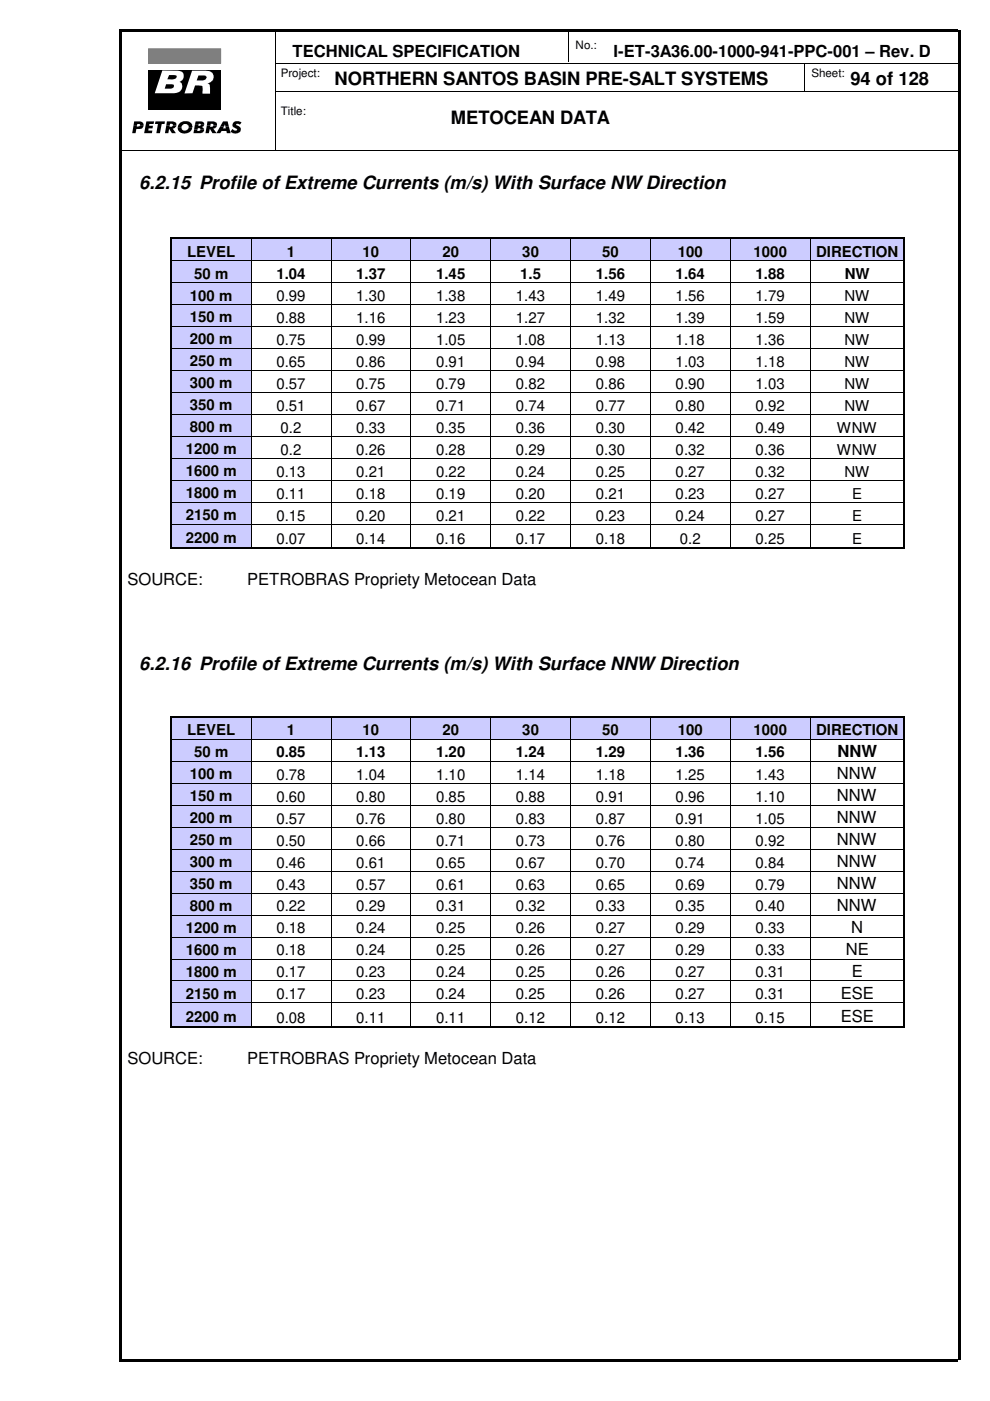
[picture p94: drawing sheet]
<svg xmlns="http://www.w3.org/2000/svg" width="210mm" height="297mm" viewBox="0 0 210 297" stroke-linecap="round" stroke-linejoin="round" font-family="sans-serif">
<defs><g id="words">
<g font-size="3.9">
<text x="71" y="18.1">NORTHERN SANTOS BASIN PRE-SALT SYSTEMS</text>
<text x="180.3" y="18.1">94 of 128</text>
<text x="95.6" y="26.2">METOCEAN DATA</text>
<text x="29.5" y="40.1">6.2.15 Profile of Extreme Currents (m/s) With Surface NW Direction</text>
<text x="29.5" y="142">6.2.16 Profile of Extreme Currents (m/s) With Surface NNW Direction</text>
</g>
<g font-size="3.5">
<text x="62" y="12.1">TECHNICAL SPECIFICATION</text>
<text x="130.1" y="12.1">I-ET-3A36.00-1000-941-PPC-001 – Rev. D</text>
<text x="27" y="124.1">SOURCE:</text>
<text x="52.4" y="124.1">PETROBRAS Propriety Metocean Data</text>
<text x="177.5" y="160.5">NNW</text>
<text x="177.5" y="165.2">NNW</text>
<text x="177.5" y="169.9">NNW</text>
<text x="177.5" y="174.5">NNW</text>
<text x="177.5" y="179.2">NNW</text>
<text x="177.5" y="183.9">NNW</text>
<text x="177.5" y="188.5">NNW</text>
<text x="177.5" y="193.2">NNW</text>
<text x="180.5" y="197.8">N</text>
<text x="179.3" y="202.5">NE</text>
<text x="180.6" y="207.1">E</text>
<text x="178.3" y="211.8">ESE</text>
<text x="178.3" y="216.7">ESE</text>
<text x="27" y="225.6">SOURCE:</text>
<text x="52.4" y="225.6">PETROBRAS Propriety Metocean Data</text>
</g>
<g font-size="3.2">
<text x="39.7" y="54.4">LEVEL</text>
<text x="41.1" y="59.1">50 m</text>
<text x="58.6" y="59.1">1.04</text>
<text x="60.8" y="54.4">1</text>
<text x="75.5" y="59.1">1.37</text>
<text x="76.9" y="54.4">10</text>
<text x="92.5" y="59.1">1.45</text>
<text x="93.8" y="54.4">20</text>
<text x="110.3" y="59.1">1.5</text>
<text x="110.7" y="54.4">30</text>
<text x="126.3" y="59.1">1.56</text>
<text x="127.7" y="54.4">50</text>
<text x="143.3" y="59.1">1.64</text>
<text x="143.7" y="54.4">100</text>
<text x="159.8" y="54.4">1000</text>
<text x="160.2" y="59.1">1.88</text>
<text x="173" y="54.4">DIRECTION</text>
<text x="179.1" y="59.1">NW</text>
<text x="40.3" y="63.7">100 m</text>
<text x="58.6" y="63.8">0.99</text>
<text x="75.5" y="63.8">1.30</text>
<text x="92.5" y="63.8">1.38</text>
<text x="109.4" y="63.8">1.43</text>
<text x="126.3" y="63.8">1.49</text>
<text x="143.3" y="63.8">1.56</text>
<text x="160.2" y="63.8">1.79</text>
<text x="179" y="63.8">NW</text>
<text x="40.3" y="68.4">150 m</text>
<text x="58.6" y="68.5">0.88</text>
<text x="75.5" y="68.5">1.16</text>
<text x="92.5" y="68.5">1.23</text>
<text x="109.4" y="68.5">1.27</text>
<text x="126.3" y="68.5">1.32</text>
<text x="143.3" y="68.5">1.39</text>
<text x="160.2" y="68.5">1.59</text>
<text x="179" y="68.5">NW</text>
<text x="40.3" y="73">200 m</text>
<text x="40.3" y="77.7">250 m</text>
<text x="58.6" y="73.1">0.75</text>
<text x="58.6" y="77.8">0.65</text>
<text x="75.5" y="73.1">0.99</text>
<text x="75.5" y="77.8">0.86</text>
<text x="92.5" y="73.1">1.05</text>
<text x="92.5" y="77.8">0.91</text>
<text x="109.4" y="73.1">1.08</text>
<text x="109.4" y="77.8">0.94</text>
<text x="126.3" y="73.1">1.13</text>
<text x="126.3" y="77.8">0.98</text>
<text x="143.3" y="73.1">1.18</text>
<text x="143.3" y="77.8">1.03</text>
<text x="160.2" y="73.1">1.36</text>
<text x="160.2" y="77.8">1.18</text>
<text x="179" y="73.1">NW</text>
<text x="179" y="77.8">NW</text>
<text x="40.3" y="82.3">300 m</text>
<text x="58.6" y="82.4">0.57</text>
<text x="75.5" y="82.4">0.75</text>
<text x="92.5" y="82.4">0.79</text>
<text x="109.4" y="82.4">0.82</text>
<text x="126.3" y="82.4">0.86</text>
<text x="143.3" y="82.4">0.90</text>
<text x="160.2" y="82.4">1.03</text>
<text x="179" y="82.4">NW</text>
<text x="40.3" y="87">350 m</text>
<text x="58.6" y="87.1">0.51</text>
<text x="75.5" y="87.1">0.67</text>
<text x="92.5" y="87.1">0.71</text>
<text x="109.4" y="87.1">0.74</text>
<text x="126.3" y="87.1">0.77</text>
<text x="143.3" y="87.1">0.80</text>
<text x="160.2" y="87.1">0.92</text>
<text x="179" y="87.1">NW</text>
<text x="40.3" y="91.7">800 m</text>
<text x="59.5" y="91.7">0.2</text>
<text x="75.5" y="91.7">0.33</text>
<text x="92.5" y="91.7">0.35</text>
<text x="109.4" y="91.7">0.36</text>
<text x="126.3" y="91.7">0.30</text>
<text x="143.3" y="91.7">0.42</text>
<text x="160.2" y="91.7">0.49</text>
<text x="177.4" y="91.7">WNW</text>
<text x="39.4" y="96.3">1200 m</text>
<text x="39.4" y="101">1600 m</text>
<text x="58.6" y="101">0.13</text>
<text x="59.5" y="96.4">0.2</text>
<text x="75.5" y="96.4">0.26</text>
<text x="75.5" y="101">0.21</text>
<text x="92.5" y="101">0.22</text>
<text x="92.5" y="96.4">0.28</text>
<text x="109.4" y="101">0.24</text>
<text x="109.4" y="96.4">0.29</text>
<text x="126.3" y="96.4">0.30</text>
<text x="126.3" y="101">0.25</text>
<text x="143.3" y="101">0.27</text>
<text x="143.3" y="96.4">0.32</text>
<text x="160.2" y="101">0.32</text>
<text x="160.2" y="96.4">0.36</text>
<text x="177.4" y="96.4">WNW</text>
<text x="179" y="101">NW</text>
<text x="39.4" y="105.6">1800 m</text>
<text x="58.6" y="105.7">0.11</text>
<text x="75.5" y="105.7">0.18</text>
<text x="92.5" y="105.7">0.19</text>
<text x="109.4" y="105.7">0.20</text>
<text x="126.3" y="105.7">0.21</text>
<text x="143.3" y="105.7">0.23</text>
<text x="160.2" y="105.7">0.27</text>
<text x="180.7" y="105.7">E</text>
<text x="39.4" y="110.3">2150 m</text>
<text x="58.6" y="110.4">0.15</text>
<text x="75.5" y="110.4">0.20</text>
<text x="92.5" y="110.4">0.21</text>
<text x="109.4" y="110.4">0.22</text>
<text x="126.3" y="110.4">0.23</text>
<text x="143.3" y="110.4">0.24</text>
<text x="160.2" y="110.4">0.27</text>
<text x="180.7" y="110.4">E</text>
<text x="39.4" y="115.2">2200 m</text>
<text x="58.6" y="115.3">0.07</text>
<text x="75.5" y="115.3">0.14</text>
<text x="92.5" y="115.3">0.16</text>
<text x="109.4" y="115.3">0.17</text>
<text x="126.3" y="115.3">0.18</text>
<text x="144.1" y="115.3">0.2</text>
<text x="160.2" y="115.3">0.25</text>
<text x="180.7" y="115.3">E</text>
<text x="39.7" y="155.9">LEVEL</text>
<text x="60.8" y="155.9">1</text>
<text x="76.9" y="155.9">10</text>
<text x="93.8" y="155.9">20</text>
<text x="110.7" y="155.9">30</text>
<text x="127.7" y="155.9">50</text>
<text x="143.7" y="155.9">100</text>
<text x="159.8" y="155.9">1000</text>
<text x="173" y="155.9">DIRECTION</text>
<text x="41.1" y="160.6">50 m</text>
<text x="58.6" y="160.6">0.85</text>
<text x="75.5" y="160.6">1.13</text>
<text x="92.5" y="160.6">1.20</text>
<text x="109.4" y="160.6">1.24</text>
<text x="126.3" y="160.6">1.29</text>
<text x="143.3" y="160.6">1.36</text>
<text x="160.2" y="160.6">1.56</text>
<text x="40.3" y="165.2">100 m</text>
<text x="58.6" y="165.3">0.78</text>
<text x="75.5" y="165.3">1.04</text>
<text x="92.5" y="165.3">1.10</text>
<text x="109.4" y="165.3">1.14</text>
<text x="126.3" y="165.3">1.18</text>
<text x="143.3" y="165.3">1.25</text>
<text x="160.2" y="165.3">1.43</text>
<text x="40.3" y="169.9">150 m</text>
<text x="58.6" y="170">0.60</text>
<text x="75.5" y="170">0.80</text>
<text x="92.5" y="170">0.85</text>
<text x="109.4" y="170">0.88</text>
<text x="126.3" y="170">0.91</text>
<text x="143.3" y="170">0.96</text>
<text x="160.2" y="170">1.10</text>
<text x="40.3" y="174.5">200 m</text>
<text x="40.3" y="179.2">250 m</text>
<text x="58.6" y="174.6">0.57</text>
<text x="58.6" y="179.3">0.50</text>
<text x="75.5" y="174.6">0.76</text>
<text x="75.5" y="179.3">0.66</text>
<text x="92.5" y="174.6">0.80</text>
<text x="92.5" y="179.3">0.71</text>
<text x="109.4" y="174.6">0.83</text>
<text x="109.4" y="179.3">0.73</text>
<text x="126.3" y="174.6">0.87</text>
<text x="126.3" y="179.3">0.76</text>
<text x="143.3" y="174.6">0.91</text>
<text x="143.3" y="179.3">0.80</text>
<text x="160.2" y="174.6">1.05</text>
<text x="160.2" y="179.3">0.92</text>
<text x="40.3" y="183.9">300 m</text>
<text x="58.6" y="183.9">0.46</text>
<text x="75.5" y="183.9">0.61</text>
<text x="92.5" y="183.9">0.65</text>
<text x="109.4" y="183.9">0.67</text>
<text x="126.3" y="183.9">0.70</text>
<text x="143.3" y="183.9">0.74</text>
<text x="160.2" y="183.9">0.84</text>
<text x="40.3" y="188.5">350 m</text>
<text x="58.6" y="188.6">0.43</text>
<text x="75.5" y="188.6">0.57</text>
<text x="92.5" y="188.6">0.61</text>
<text x="109.4" y="188.6">0.63</text>
<text x="126.3" y="188.6">0.65</text>
<text x="143.3" y="188.6">0.69</text>
<text x="160.2" y="188.6">0.79</text>
<text x="39.4" y="197.8">1200 m</text>
<text x="40.3" y="193.2">800 m</text>
<text x="58.6" y="193.3">0.22</text>
<text x="58.6" y="197.9">0.18</text>
<text x="75.5" y="193.3">0.29</text>
<text x="75.5" y="197.9">0.24</text>
<text x="92.5" y="193.3">0.31</text>
<text x="92.5" y="197.9">0.25</text>
<text x="109.4" y="193.3">0.32</text>
<text x="109.4" y="197.9">0.26</text>
<text x="126.3" y="193.3">0.33</text>
<text x="126.3" y="197.9">0.27</text>
<text x="143.3" y="193.3">0.35</text>
<text x="143.3" y="197.9">0.29</text>
<text x="160.2" y="193.3">0.40</text>
<text x="160.2" y="197.9">0.33</text>
<text x="39.4" y="202.5">1600 m</text>
<text x="58.6" y="202.6">0.18</text>
<text x="75.5" y="202.6">0.24</text>
<text x="92.5" y="202.6">0.25</text>
<text x="109.4" y="202.6">0.26</text>
<text x="126.3" y="202.6">0.27</text>
<text x="143.3" y="202.6">0.29</text>
<text x="160.2" y="202.6">0.33</text>
<text x="39.4" y="207.1">1800 m</text>
<text x="58.6" y="207.2">0.17</text>
<text x="75.5" y="207.2">0.23</text>
<text x="92.5" y="207.2">0.24</text>
<text x="109.4" y="207.2">0.25</text>
<text x="126.3" y="207.2">0.26</text>
<text x="143.3" y="207.2">0.27</text>
<text x="160.2" y="207.2">0.31</text>
<text x="39.4" y="211.8">2150 m</text>
<text x="58.6" y="211.9">0.17</text>
<text x="75.5" y="211.9">0.23</text>
<text x="92.5" y="211.9">0.24</text>
<text x="109.4" y="211.9">0.25</text>
<text x="126.3" y="211.9">0.26</text>
<text x="143.3" y="211.9">0.27</text>
<text x="160.2" y="211.9">0.31</text>
<text x="39.4" y="216.7">2200 m</text>
<text x="58.6" y="216.8">0.08</text>
<text x="75.5" y="216.8">0.11</text>
<text x="92.5" y="216.8">0.11</text>
<text x="109.4" y="216.8">0.12</text>
<text x="126.3" y="216.8">0.12</text>
<text x="143.3" y="216.8">0.13</text>
<text x="160.2" y="216.8">0.15</text>
</g>
<g font-size="2.5">
<text x="122" y="10.3">No.:</text>
<text x="59.5" y="16.3">Project:</text>
<text x="172" y="16.3">Sheet:</text>
<text x="59.5" y="24.5">Title:</text>
</g>
</g></defs>
<path d="M25.4 6.3h177.8v.5h-177.8zM25.4 288.2h177.8v.6h-177.8zM25.4 6.3h.5v281.9h-.5zM203.1 6.3h.5v281.9h-.5z" fill="#000"/>
<path d="M58.4 13.4h144.8M58.4 19.4h144.8M58.5 6.3v25.4M120.5 6.3v6.9M170.5 13.3v6.1M25.4 31.8h177.8" fill="none" stroke="#000" stroke-width=".21"/>
<path d="M31.5 15h15.3v8.4h-15.3z" fill-rule="evenodd" fill="#000"/>
<path d="M40.7 15h2.9a1.36 1.36 0 0 1 1.7 1.1 1.36 1.36 0 0 1-1.2 1.6h-.1l.4 .2 .1 .3v1.7h-1.6v-1.6l-.7-.2h-.8l-.6 1.7h-1.7z" fill-rule="evenodd" fill="#fff"/>
<path d="M31.5 10.3h15.3v3.2h-15.3z" fill-rule="evenodd" fill="#7f7f7f"/>
<path d="M31.5 10.3h15.3v3.2h-15.3z" fill="none" stroke="#7f7f7f" stroke-width=".21"/>
<path d="M42.1 16h1a.5 .5 0 0 1 .7 .4 .5 .5 0 0 1-.5 .6l-1.6 .1z" fill-rule="evenodd" fill="#000"/>
<path d="M34.4 14.9l3.2 .1a1.23 1.23 0 0 1 1.3 1 1.23 1.23 0 0 1-.8 1.4 1.17 1.17 0 0 1 .6 1.1 1.17 1.17 0 0 1-.8 1l-.9 .3h-4.2z" fill-rule="evenodd" fill="#fff"/>
<g fill="#000">
<path d="M35.2 17.9h.8a.52 .52 0 0 1 .6 0 .52 .52 0 0 1 .1 .6l-.5 .3h-1.3z" fill-rule="evenodd"/>
<path d="M35.9 15.9h1a.45 .45 0 0 1 .6 .4 .45 .45 0 0 1-.6 .5h-1.4z" fill-rule="evenodd"/>
<path d="M28.4 25.7l1.6 .1 .4 .4v.3h-.7l-.2-.2h-.4l-.1 .2h-.7z" fill-rule="evenodd"/>
<path d="M28.3 26.5h.7v.3h.5l.2-.3h.7a.99 .99 0 0 1-1.3 .8h-.2l-.2 .9h-.7z" fill-rule="evenodd"/>
<path d="M31 25.7h1.7l-.1 .6h-.9l-.1 .4h.8l-.1 .5h-.8v.5h.8l-.1 .5h-1.6z" fill-rule="evenodd"/>
<path d="M33 25.7h2l-.1 .6h-.6l-.4 1.9h-.8l.4-1.9h-.6z" fill-rule="evenodd"/>
<path d="M35.4 25.7l1.6 .1 .3 .2 .1 .6h-.7v-.2l-.3-.2h-.3l-.1 .4h-.7z" fill-rule="evenodd"/>
<path d="M35.3 26.6h.7l-.1 .3h.5l.3-.3h.7l-.3 .5-.5 .2 .7 .9h-.9l-.5-.9-.2 .9h-.7z" fill-rule="evenodd"/>
<path d="M38.1 26.2l.2-.2a1.61 1.61 0 0 1 2.5 .8v.2h-.8a.77 .77 0 0 0-.8-.7 .77 .77 0 0 0-.7 .7h-.8z" fill-rule="evenodd"/>
<path d="M37.7 27h.8a.76 .76 0 0 0 .7 .7 .76 .76 0 0 0 .8-.7h.8a1.6 1.6 0 0 1-1.5 1.3 1.6 1.6 0 0 1-1.6-1z" fill-rule="evenodd"/>
<path d="M41.3 26.5h.8l-.1 .2h.4l.2-.2h.7l-.3 .3-.3 .1 .4 .2 .2 .4h-.8l-.1-.3h-.4l-.1 .3h-.8z" fill-rule="evenodd"/>
<path d="M41.1 27.5h.8l-.1 .3 .5-.1 .2-.2h.8v.2l-.4 .4-.3 .1h-1.6z" fill-rule="evenodd"/>
<path d="M41.5 25.7l1.5 .1 .3 .3v.3l-.7 .1-.1-.3h-.4v.3h-.8z" fill-rule="evenodd"/>
<path d="M44 25.7l1.6 .1 .3 .3 .1 .5h-.7l-.3-.4h-.3l-.1 .4h-.7z" fill-rule="evenodd"/>
<path d="M43.9 26.6h.7l-.1 .3a.52 .52 0 0 0 .8-.3h.7l-.4 .5-.4 .2 .7 .9h-.9l-.5-.9-.2 .9h-.7z" fill-rule="evenodd"/>
<path d="M47.3 25.7h1l.2 1.1h-.7l-.1-.5-.2 .5h-.8z" fill-rule="evenodd"/>
<path d="M46.7 26.8h.8l-.2 .4h.6l-.1-.4h.7l.4 1.4h-.8l-.1-.4h-1l-.3 .4h-.8z" fill-rule="evenodd"/>
<path d="M49.6 25.9l.4-.2 .9 .1 .3 .2-.4 .5a.37 .37 0 0 0-.4-.3 .37 .37 0 0 0-.3 .3l.1 .1a.85 .85 0 0 1 .9 .9 .85 .85 0 0 1-1 .8l-.7-.1-.5-.3 .4-.6a.57 .57 0 0 0 .5 .4 .57 .57 0 0 0 .5-.3l-.4-.2a.74 .74 0 0 1-.3-1.3z" fill-rule="evenodd"/>
</g>
<g fill="#fff">
<path d="M26.8 9.6h.3v.3h-.3z"/>
<path d="M27.1 9.6h28.1v.3h-28.1z"/>
<path d="M55.2 9.6h.3v.3h-.3z"/>
<path d="M26.8 28.7h.3v.2h-.3z"/>
<path d="M27.1 28.7h28.1v.2h-28.1z"/>
<path d="M55.2 28.7h.3v.2h-.3z"/>
<path d="M26.8 9.9h.3v18.8h-.3z"/>
<path d="M55.2 9.9h.3v18.8h-.3z"/>
</g>
<g fill="#ccf">
<path d="M36.5 50.7h16.7v4.5h-16.7z"/>
<path d="M37.5 51.4h14.5v3.8h-14.5z"/>
<path d="M53.3 50.7h16.8v4.5h-16.8z"/>
<path d="M54.5 51.4h14.5v3.8h-14.5z"/>
<path d="M70.2 50.7h16.8v4.5h-16.8z"/>
<path d="M71.4 51.4h14.5v3.8h-14.5z"/>
<path d="M87.1 50.7h16.9v4.5h-16.9z"/>
<path d="M88.3 51.4h14.5v3.8h-14.5z"/>
<path d="M104.1 50.7h16.8v4.5h-16.8z"/>
<path d="M105.3 51.4h14.5v3.8h-14.5z"/>
<path d="M121 50.7h16.8v4.5h-16.8z"/>
<path d="M122.2 51.4h14.5v3.8h-14.5z"/>
<path d="M137.9 50.7h16.9v4.5h-16.9z"/>
<path d="M139.1 51.4h14.5v3.8h-14.5z"/>
<path d="M154.9 50.7h16.8v4.5h-16.8z"/>
<path d="M156.1 51.4h14.5v3.8h-14.5z"/>
<path d="M171.8 50.7h19.8v4.5h-19.8z"/>
<path d="M173 51.4h17.5v3.8h-17.5z"/>
</g>
<path d="M36.2 50.3h.3v.4h-.3zM53.2 50.3h.3v.4h-.3zM70.1 50.3h.3v.4h-.3zM87 50.3h.4v.4h-.4zM104 50.3h.3v.4h-.3zM120.9 50.3h.3v.4h-.3zM137.8 50.3h.4v.4h-.4zM154.8 50.3h.3v.4h-.3zM171.7 50.3h.3v.4h-.3zM191.6 50.3h.3v.4h-.3z" fill="#000"/>
<path d="M36.3 50.7v4.5M36.5 50.5h16.7M53.5 50.5h16.6M70.4 50.5h16.6M87.4 50.5h16.6M104.3 50.5h16.6M121.2 50.5h16.6M138.2 50.5h16.6M155.1 50.5h16.6M172 50.5h19.6M191.7 50.7v4.5" fill="none" stroke="#000" stroke-width=".34"/>
<path d="M53.3 50.7v4.5M70.2 50.7v4.5M87.1 50.7v4.5M104.1 50.7v4.5M121 50.7v4.5M137.9 50.7v4.5M154.9 50.7v4.5M171.8 50.7v4.5" fill="none" stroke="#000" stroke-width=".21"/>
<g fill="#ccf">
<path d="M36.5 55.3h16.7v4.5h-16.7z"/>
<path d="M37.5 56h14.5v3.8h-14.5z"/>
</g>
<path d="M36.2 55.2h.3v.1h-.3zM53.2 55.2h.1v.1h-.1zM70.1 55.2h.2v.1h-.2zM87 55.2h.2v.1h-.2zM104 55.2h.1v.1h-.1zM120.9 55.2h.2v.1h-.2zM137.8 55.2h.2v.1h-.2zM154.8 55.2h.1v.1h-.1zM171.7 55.2h.2v.1h-.2zM191.6 55.2h.3v.1h-.3z" fill="#000"/>
<g fill="none" stroke="#000" stroke-width=".21">
<path d="M36.5 55.2h16.7M53.3 55.3v4.5M53.3 55.2h16.8M70.2 55.3v4.5M70.3 55.2h16.7M87.1 55.3v4.5M87.2 55.2h16.8M104.1 55.3v4.5M104.1 55.2h16.8M121 55.3v4.5M121.1 55.2h16.7M137.9 55.3v4.5"/>
<path d="M138 55.2h16.8M154.9 55.3v4.5M154.9 55.2h16.8M171.8 55.3v4.5M171.9 55.2h19.7"/>
</g>
<path d="M36.3 55.3v4.5M191.7 55.3v4.5" fill="none" stroke="#000" stroke-width=".34"/>
<g fill="#ccf">
<path d="M36.5 60h16.7v4.5h-16.7z"/>
<path d="M37.5 60.7h14.5v3.8h-14.5z"/>
</g>
<path d="M36.2 59.8h.3v.2h-.3zM53.2 59.8h.1v.2h-.1zM70.1 59.8h.2v.2h-.2zM87 59.8h.2v.2h-.2zM104 59.8h.1v.2h-.1zM120.9 59.8h.2v.2h-.2zM137.8 59.8h.2v.2h-.2zM154.8 59.8h.1v.2h-.1zM171.7 59.8h.2v.2h-.2zM191.6 59.8h.3v.2h-.3z" fill="#000"/>
<g fill="none" stroke="#000" stroke-width=".21">
<path d="M36.5 59.9h16.7M53.3 60v4.5M53.3 59.9h16.8M70.2 60v4.5M70.3 59.9h16.7M87.1 60v4.5M87.2 59.9h16.8M104.1 60v4.5M104.1 59.9h16.8M121 60v4.5M121.1 59.9h16.7M137.9 60v4.5"/>
<path d="M138 59.9h16.8M154.9 60v4.5M154.9 59.9h16.8M171.8 60v4.5M171.9 59.9h19.7"/>
</g>
<path d="M36.3 60v4.5M191.7 60v4.5" fill="none" stroke="#000" stroke-width=".34"/>
<g fill="#ccf">
<path d="M36.5 64.6h16.7v4.5h-16.7z"/>
<path d="M37.5 65.3h14.5v3.8h-14.5z"/>
</g>
<path d="M36.2 64.5h.3v.1h-.3zM53.2 64.5h.1v.1h-.1zM70.1 64.5h.2v.1h-.2zM87 64.5h.2v.1h-.2zM104 64.5h.1v.1h-.1zM120.9 64.5h.2v.1h-.2zM137.8 64.5h.2v.1h-.2zM154.8 64.5h.1v.1h-.1zM171.7 64.5h.2v.1h-.2zM191.6 64.5h.3v.1h-.3z" fill="#000"/>
<g fill="none" stroke="#000" stroke-width=".21">
<path d="M36.5 64.6h16.7M53.3 64.6v4.5M53.3 64.6h16.8M70.2 64.6v4.5M70.3 64.6h16.7M87.1 64.6v4.5M87.2 64.6h16.8M104.1 64.6v4.5M104.1 64.6h16.8M121 64.6v4.5M121.1 64.6h16.7M137.9 64.6v4.5"/>
<path d="M138 64.6h16.8M154.9 64.6v4.5M154.9 64.6h16.8M171.8 64.6v4.5M171.9 64.6h19.7"/>
</g>
<path d="M36.3 64.6v4.5M191.7 64.6v4.5" fill="none" stroke="#000" stroke-width=".34"/>
<g fill="#ccf">
<path d="M36.5 69.3h16.7v4.5h-16.7z"/>
<path d="M37.5 70h14.5v3.8h-14.5z"/>
</g>
<path d="M36.2 69.1h.3v.2h-.3zM53.2 69.1h.1v.2h-.1zM70.1 69.1h.2v.2h-.2zM87 69.1h.2v.2h-.2zM104 69.1h.1v.2h-.1zM120.9 69.1h.2v.2h-.2zM137.8 69.1h.2v.2h-.2zM154.8 69.1h.1v.2h-.1zM171.7 69.1h.2v.2h-.2zM191.6 69.1h.3v.2h-.3z" fill="#000"/>
<g fill="none" stroke="#000" stroke-width=".21">
<path d="M36.5 69.2h16.7M53.3 69.3v4.5M53.3 69.2h16.8M70.2 69.3v4.5M70.3 69.2h16.7M87.1 69.3v4.5M87.2 69.2h16.8M104.1 69.3v4.5M104.1 69.2h16.8M121 69.3v4.5M121.1 69.2h16.7M137.9 69.3v4.5"/>
<path d="M138 69.2h16.8M154.9 69.3v4.5M154.9 69.2h16.8M171.8 69.3v4.5M171.9 69.2h19.7"/>
</g>
<path d="M36.3 69.3v4.5M191.7 69.3v4.5" fill="none" stroke="#000" stroke-width=".34"/>
<g fill="#ccf">
<path d="M36.5 74h16.7v4.4h-16.7z"/>
<path d="M37.5 74.6h14.5v3.8h-14.5z"/>
</g>
<path d="M36.2 73.8h.3v.2h-.3zM53.2 73.8h.1v.2h-.1zM70.1 73.8h.2v.2h-.2zM87 73.8h.2v.2h-.2zM104 73.8h.1v.2h-.1zM120.9 73.8h.2v.2h-.2zM137.8 73.8h.2v.2h-.2zM154.8 73.8h.1v.2h-.1zM171.7 73.8h.2v.2h-.2zM191.6 73.8h.3v.2h-.3z" fill="#000"/>
<g fill="none" stroke="#000" stroke-width=".21">
<path d="M36.5 73.9h16.7M53.3 74v4.4M53.3 73.9h16.8M70.2 74v4.4M70.3 73.9h16.7M87.1 74v4.4M87.2 73.9h16.8M104.1 74v4.4M104.1 73.9h16.8M121 74v4.4M121.1 73.9h16.7M137.9 74v4.4"/>
<path d="M138 73.9h16.8M154.9 74v4.4M154.9 73.9h16.8M171.8 74v4.4M171.9 73.9h19.7"/>
</g>
<path d="M36.3 74v4.4M191.7 74v4.4" fill="none" stroke="#000" stroke-width=".34"/>
<g fill="#ccf">
<path d="M36.5 78.6h16.7v4.5h-16.7z"/>
<path d="M37.5 79.3h14.5v3.8h-14.5z"/>
</g>
<path d="M36.2 78.4h.3v.2h-.3zM53.2 78.4h.1v.2h-.1zM70.1 78.4h.2v.2h-.2zM87 78.4h.2v.2h-.2zM104 78.4h.1v.2h-.1zM120.9 78.4h.2v.2h-.2zM137.8 78.4h.2v.2h-.2zM154.8 78.4h.1v.2h-.1zM171.7 78.4h.2v.2h-.2zM191.6 78.4h.3v.2h-.3z" fill="#000"/>
<g fill="none" stroke="#000" stroke-width=".21">
<path d="M36.5 78.5h16.7M53.3 78.6v4.5M53.3 78.5h16.8M70.2 78.6v4.5M70.3 78.5h16.7M87.1 78.6v4.5M87.2 78.5h16.8M104.1 78.6v4.5M104.1 78.5h16.8M121 78.6v4.5M121.1 78.5h16.7M137.9 78.6v4.5"/>
<path d="M138 78.5h16.8M154.9 78.6v4.5M154.9 78.5h16.8M171.8 78.6v4.5M171.9 78.5h19.7"/>
</g>
<path d="M36.3 78.6v4.5M191.7 78.6v4.5" fill="none" stroke="#000" stroke-width=".34"/>
<g fill="#ccf">
<path d="M36.5 83.3h16.7v4.5h-16.7z"/>
<path d="M37.5 83.9h14.5v3.9h-14.5z"/>
</g>
<path d="M36.2 83.1h.3v.2h-.3zM53.2 83.1h.1v.2h-.1zM70.1 83.1h.2v.2h-.2zM87 83.1h.2v.2h-.2zM104 83.1h.1v.2h-.1zM120.9 83.1h.2v.2h-.2zM137.8 83.1h.2v.2h-.2zM154.8 83.1h.1v.2h-.1zM171.7 83.1h.2v.2h-.2zM191.6 83.1h.3v.2h-.3z" fill="#000"/>
<g fill="none" stroke="#000" stroke-width=".21">
<path d="M36.5 83.2h16.7M53.3 83.3v4.5M53.3 83.2h16.8M70.2 83.3v4.5M70.3 83.2h16.7M87.1 83.3v4.5M87.2 83.2h16.8M104.1 83.3v4.5M104.1 83.2h16.8M121 83.3v4.5M121.1 83.2h16.7M137.9 83.3v4.5"/>
<path d="M138 83.2h16.8M154.9 83.3v4.5M154.9 83.2h16.8M171.8 83.3v4.5M171.9 83.2h19.7"/>
</g>
<path d="M36.3 83.3v4.5M191.7 83.3v4.5" fill="none" stroke="#000" stroke-width=".34"/>
<g fill="#ccf">
<path d="M36.5 87.9h16.7v4.5h-16.7z"/>
<path d="M37.5 88.6h14.5v3.8h-14.5z"/>
</g>
<path d="M36.2 87.8h.3v.1h-.3zM53.2 87.8h.1v.1h-.1zM70.1 87.8h.2v.1h-.2zM87 87.8h.2v.1h-.2zM104 87.8h.1v.1h-.1zM120.9 87.8h.2v.1h-.2zM137.8 87.8h.2v.1h-.2zM154.8 87.8h.1v.1h-.1zM171.7 87.8h.2v.1h-.2zM191.6 87.8h.3v.1h-.3z" fill="#000"/>
<g fill="none" stroke="#000" stroke-width=".21">
<path d="M36.5 87.8h16.7M53.3 87.9v4.5M53.3 87.8h16.8M70.2 87.9v4.5M70.3 87.8h16.7M87.1 87.9v4.5M87.2 87.8h16.8M104.1 87.9v4.5M104.1 87.8h16.8M121 87.9v4.5M121.1 87.8h16.7M137.9 87.9v4.5"/>
<path d="M138 87.8h16.8M154.9 87.9v4.5M154.9 87.8h16.8M171.8 87.9v4.5M171.9 87.8h19.7"/>
</g>
<path d="M36.3 87.9v4.5M191.7 87.9v4.5" fill="none" stroke="#000" stroke-width=".34"/>
<g fill="#ccf">
<path d="M36.5 92.6h16.7v4.5h-16.7z"/>
<path d="M37.5 93.3h14.5v3.8h-14.5z"/>
</g>
<path d="M36.2 92.4h.3v.2h-.3zM53.2 92.4h.1v.2h-.1zM70.1 92.4h.2v.2h-.2zM87 92.4h.2v.2h-.2zM104 92.4h.1v.2h-.1zM120.9 92.4h.2v.2h-.2zM137.8 92.4h.2v.2h-.2zM154.8 92.4h.1v.2h-.1zM171.7 92.4h.2v.2h-.2zM191.6 92.4h.3v.2h-.3z" fill="#000"/>
<g fill="none" stroke="#000" stroke-width=".21">
<path d="M36.5 92.5h16.7M53.3 92.6v4.5M53.3 92.5h16.8M70.2 92.6v4.5M70.3 92.5h16.7M87.1 92.6v4.5M87.2 92.5h16.8M104.1 92.6v4.5M104.1 92.5h16.8M121 92.6v4.5M121.1 92.5h16.7M137.9 92.6v4.5"/>
<path d="M138 92.5h16.8M154.9 92.6v4.5M154.9 92.5h16.8M171.8 92.6v4.5M171.9 92.5h19.7"/>
</g>
<path d="M36.3 92.6v4.5M191.7 92.6v4.5" fill="none" stroke="#000" stroke-width=".34"/>
<g fill="#ccf">
<path d="M36.5 97.2h16.7v4.5h-16.7z"/>
<path d="M37.5 97.9h14.5v3.8h-14.5z"/>
</g>
<path d="M36.2 97.1h.3v.1h-.3zM53.2 97.1h.1v.1h-.1zM70.1 97.1h.2v.1h-.2zM87 97.1h.2v.1h-.2zM104 97.1h.1v.1h-.1zM120.9 97.1h.2v.1h-.2zM137.8 97.1h.2v.1h-.2zM154.8 97.1h.1v.1h-.1zM171.7 97.1h.2v.1h-.2zM191.6 97.1h.3v.1h-.3z" fill="#000"/>
<g fill="none" stroke="#000" stroke-width=".21">
<path d="M36.5 97.2h16.7M53.3 97.2v4.5M53.3 97.2h16.8M70.2 97.2v4.5M70.3 97.2h16.7M87.1 97.2v4.5M87.2 97.2h16.8M104.1 97.2v4.5M104.1 97.2h16.8M121 97.2v4.5M121.1 97.2h16.7M137.9 97.2v4.5"/>
<path d="M138 97.2h16.8M154.9 97.2v4.5M154.9 97.2h16.8M171.8 97.2v4.5M171.9 97.2h19.7"/>
</g>
<path d="M36.3 97.2v4.5M191.7 97.2v4.5" fill="none" stroke="#000" stroke-width=".34"/>
<g fill="#ccf">
<path d="M36.5 101.9h16.7v4.5h-16.7z"/>
<path d="M37.5 102.6h14.5v3.8h-14.5z"/>
</g>
<path d="M36.2 101.7h.3v.2h-.3zM53.2 101.7h.1v.2h-.1zM70.1 101.7h.2v.2h-.2zM87 101.7h.2v.2h-.2zM104 101.7h.1v.2h-.1zM120.9 101.7h.2v.2h-.2zM137.8 101.7h.2v.2h-.2zM154.8 101.7h.1v.2h-.1zM171.7 101.7h.2v.2h-.2zM191.6 101.7h.3v.2h-.3z" fill="#000"/>
<g fill="none" stroke="#000" stroke-width=".21">
<path d="M36.5 101.8h16.7M53.3 101.9v4.5M53.3 101.8h16.8M70.2 101.9v4.5M70.3 101.8h16.7M87.1 101.9v4.5M87.2 101.8h16.8M104.1 101.9v4.5M104.1 101.8h16.8M121 101.9v4.5M121.1 101.8h16.7M137.9 101.9v4.5"/>
<path d="M138 101.8h16.8M154.9 101.9v4.5M154.9 101.8h16.8M171.8 101.9v4.5M171.9 101.8h19.7"/>
</g>
<path d="M36.3 101.9v4.5M191.7 101.9v4.5" fill="none" stroke="#000" stroke-width=".34"/>
<g fill="#ccf">
<path d="M36.5 106.6h16.7v4.4h-16.7z"/>
<path d="M37.5 107.2h14.5v3.8h-14.5z"/>
</g>
<path d="M36.2 106.4h.3v.2h-.3zM53.2 106.4h.1v.2h-.1zM70.1 106.4h.2v.2h-.2zM87 106.4h.2v.2h-.2zM104 106.4h.1v.2h-.1zM120.9 106.4h.2v.2h-.2zM137.8 106.4h.2v.2h-.2zM154.8 106.4h.1v.2h-.1zM171.7 106.4h.2v.2h-.2zM191.6 106.4h.3v.2h-.3z" fill="#000"/>
<g fill="none" stroke="#000" stroke-width=".21">
<path d="M36.5 106.5h16.7M53.3 106.6v4.4M53.3 106.5h16.8M70.2 106.6v4.4M70.3 106.5h16.7M87.1 106.6v4.4M87.2 106.5h16.8M104.1 106.6v4.4M104.1 106.5h16.8M121 106.6v4.4M121.1 106.5h16.7M137.9 106.6v4.4"/>
<path d="M138 106.5h16.8M154.9 106.6v4.4M154.9 106.5h16.8M171.8 106.6v4.4M171.9 106.5h19.7"/>
</g>
<path d="M36.3 106.6v4.4M191.7 106.6v4.4" fill="none" stroke="#000" stroke-width=".34"/>
<g fill="#ccf">
<path d="M36.5 111.2h16.7v4.8h-16.7z"/>
<path d="M37.5 112.2h14.5v3.8h-14.5z"/>
</g>
<g fill="#000">
<path d="M36.2 111h.3v.2h-.3zM36.2 116h.3v.3h-.3zM53.2 111h.1v.2h-.1zM53.2 116h.3v.3h-.3zM70.1 111h.2v.2h-.2zM70.1 116h.3v.3h-.3zM87 111h.2v.2h-.2zM87 116h.4v.3h-.4zM104 111h.1v.2h-.1zM104 116h.3v.3h-.3zM120.9 111h.2v.2h-.2zM120.9 116h.3v.3h-.3z"/>
<path d="M137.8 111h.2v.2h-.2zM137.8 116h.4v.3h-.4zM154.8 111h.1v.2h-.1zM154.8 116h.3v.3h-.3zM171.7 111h.2v.2h-.2zM171.7 116h.3v.3h-.3zM191.6 111h.3v.2h-.3zM191.6 116h.3v.3h-.3z"/>
</g>
<g fill="none" stroke="#000" stroke-width=".21">
<path d="M36.5 111.1h16.7M53.3 111.2v4.8M53.3 111.1h16.8M70.2 111.2v4.8M70.3 111.1h16.7M87.1 111.2v4.8M87.2 111.1h16.8M104.1 111.2v4.8M104.1 111.1h16.8M121 111.2v4.8M121.1 111.1h16.7M137.9 111.2v4.8"/>
<path d="M138 111.1h16.8M154.9 111.2v4.8M154.9 111.1h16.8M171.8 111.2v4.8M171.9 111.1h19.7"/>
</g>
<path d="M36.3 111.2v4.8M36.5 116.2h16.7M53.5 116.2h16.6M70.4 116.2h16.6M87.4 116.2h16.6M104.3 116.2h16.6M121.2 116.2h16.6M138.2 116.2h16.6M155.1 116.2h16.6M172 116.2h19.6M191.7 111.2v4.8" fill="none" stroke="#000" stroke-width=".34"/>
<g fill="#ccf">
<path d="M36.5 152.2h16.7v4.5h-16.7z"/>
<path d="M37.5 152.9h14.5v3.8h-14.5z"/>
<path d="M53.3 152.2h16.8v4.5h-16.8z"/>
<path d="M54.5 152.9h14.5v3.8h-14.5z"/>
<path d="M70.2 152.2h16.8v4.5h-16.8z"/>
<path d="M71.4 152.9h14.5v3.8h-14.5z"/>
<path d="M87.1 152.2h16.9v4.5h-16.9z"/>
<path d="M88.3 152.9h14.5v3.8h-14.5z"/>
<path d="M104.1 152.2h16.8v4.5h-16.8z"/>
<path d="M105.3 152.9h14.5v3.8h-14.5z"/>
<path d="M121 152.2h16.8v4.5h-16.8z"/>
<path d="M122.2 152.9h14.5v3.8h-14.5z"/>
<path d="M137.9 152.2h16.9v4.5h-16.9z"/>
<path d="M139.1 152.9h14.5v3.8h-14.5z"/>
<path d="M154.9 152.2h16.8v4.5h-16.8z"/>
<path d="M156.1 152.9h14.5v3.8h-14.5z"/>
<path d="M171.8 152.2h19.8v4.5h-19.8z"/>
<path d="M173 152.9h17.5v3.8h-17.5z"/>
</g>
<path d="M36.2 151.8h.3v.4h-.3zM53.2 151.8h.3v.4h-.3zM70.1 151.8h.3v.4h-.3zM87 151.8h.4v.4h-.4zM104 151.8h.3v.4h-.3zM120.9 151.8h.3v.4h-.3zM137.8 151.8h.4v.4h-.4zM154.8 151.8h.3v.4h-.3zM171.7 151.8h.3v.4h-.3zM191.6 151.8h.3v.4h-.3z" fill="#000"/>
<path d="M36.3 152.2v4.5M36.5 152h16.7M53.5 152h16.6M70.4 152h16.6M87.4 152h16.6M104.3 152h16.6M121.2 152h16.6M138.2 152h16.6M155.1 152h16.6M172 152h19.6M191.7 152.2v4.5" fill="none" stroke="#000" stroke-width=".34"/>
<path d="M53.3 152.2v4.5M70.2 152.2v4.5M87.1 152.2v4.5M104.1 152.2v4.5M121 152.2v4.5M137.9 152.2v4.5M154.9 152.2v4.5M171.8 152.2v4.5" fill="none" stroke="#000" stroke-width=".21"/>
<g fill="#ccf">
<path d="M36.5 156.8h16.7v4.5h-16.7z"/>
<path d="M37.5 157.5h14.5v3.8h-14.5z"/>
</g>
<path d="M36.2 156.7h.3v.1h-.3zM53.2 156.7h.1v.1h-.1zM70.1 156.7h.2v.1h-.2zM87 156.7h.2v.1h-.2zM104 156.7h.1v.1h-.1zM120.9 156.7h.2v.1h-.2zM137.8 156.7h.2v.1h-.2zM154.8 156.7h.1v.1h-.1zM171.7 156.7h.2v.1h-.2zM191.6 156.7h.3v.1h-.3z" fill="#000"/>
<g fill="none" stroke="#000" stroke-width=".21">
<path d="M36.5 156.8h16.7M53.3 156.8v4.5M53.3 156.8h16.8M70.2 156.8v4.5M70.3 156.8h16.7M87.1 156.8v4.5M87.2 156.8h16.8M104.1 156.8v4.5M104.1 156.8h16.8M121 156.8v4.5M121.1 156.8h16.7M137.9 156.8v4.5"/>
<path d="M138 156.8h16.8M154.9 156.8v4.5M154.9 156.8h16.8M171.8 156.8v4.5M171.9 156.8h19.7"/>
</g>
<path d="M36.3 156.8v4.5M191.7 156.8v4.5" fill="none" stroke="#000" stroke-width=".34"/>
<g fill="#ccf">
<path d="M36.5 161.5h16.7v4.5h-16.7z"/>
<path d="M37.5 162.2h14.5v3.8h-14.5z"/>
</g>
<path d="M36.2 161.3h.3v.2h-.3zM53.2 161.3h.1v.2h-.1zM70.1 161.3h.2v.2h-.2zM87 161.3h.2v.2h-.2zM104 161.3h.1v.2h-.1zM120.9 161.3h.2v.2h-.2zM137.8 161.3h.2v.2h-.2zM154.8 161.3h.1v.2h-.1zM171.7 161.3h.2v.2h-.2zM191.6 161.3h.3v.2h-.3z" fill="#000"/>
<g fill="none" stroke="#000" stroke-width=".21">
<path d="M36.5 161.4h16.7M53.3 161.5v4.5M53.3 161.4h16.8M70.2 161.5v4.5M70.3 161.4h16.7M87.1 161.5v4.5M87.2 161.4h16.8M104.1 161.5v4.5M104.1 161.4h16.8M121 161.5v4.5M121.1 161.4h16.7M137.9 161.5v4.5"/>
<path d="M138 161.4h16.8M154.9 161.5v4.5M154.9 161.4h16.8M171.8 161.5v4.5M171.9 161.4h19.7"/>
</g>
<path d="M36.3 161.5v4.5M191.7 161.5v4.5" fill="none" stroke="#000" stroke-width=".34"/>
<g fill="#ccf">
<path d="M36.5 166.2h16.7v4.4h-16.7z"/>
<path d="M37.5 166.8h14.5v3.8h-14.5z"/>
</g>
<path d="M36.2 166h.3v.2h-.3zM53.2 166h.1v.2h-.1zM70.1 166h.2v.2h-.2zM87 166h.2v.2h-.2zM104 166h.1v.2h-.1zM120.9 166h.2v.2h-.2zM137.8 166h.2v.2h-.2zM154.8 166h.1v.2h-.1zM171.7 166h.2v.2h-.2zM191.6 166h.3v.2h-.3z" fill="#000"/>
<g fill="none" stroke="#000" stroke-width=".21">
<path d="M36.5 166.1h16.7M53.3 166.2v4.4M53.3 166.1h16.8M70.2 166.2v4.4M70.3 166.1h16.7M87.1 166.2v4.4M87.2 166.1h16.8M104.1 166.2v4.4M104.1 166.1h16.8M121 166.2v4.4M121.1 166.1h16.7M137.9 166.2v4.4"/>
<path d="M138 166.1h16.8M154.9 166.2v4.4M154.9 166.1h16.8M171.8 166.2v4.4M171.9 166.1h19.7"/>
</g>
<path d="M36.3 166.2v4.4M191.7 166.2v4.4" fill="none" stroke="#000" stroke-width=".34"/>
<g fill="#ccf">
<path d="M36.5 170.8h16.7v4.5h-16.7z"/>
<path d="M37.5 171.5h14.5v3.8h-14.5z"/>
</g>
<path d="M36.2 170.6h.3v.2h-.3zM53.2 170.6h.1v.2h-.1zM70.1 170.6h.2v.2h-.2zM87 170.6h.2v.2h-.2zM104 170.6h.1v.2h-.1zM120.9 170.6h.2v.2h-.2zM137.8 170.6h.2v.2h-.2zM154.8 170.6h.1v.2h-.1zM171.7 170.6h.2v.2h-.2zM191.6 170.6h.3v.2h-.3z" fill="#000"/>
<g fill="none" stroke="#000" stroke-width=".21">
<path d="M36.5 170.7h16.7M53.3 170.8v4.5M53.3 170.7h16.8M70.2 170.8v4.5M70.3 170.7h16.7M87.1 170.8v4.5M87.2 170.7h16.8M104.1 170.8v4.5M104.1 170.7h16.8M121 170.8v4.5M121.1 170.7h16.7M137.9 170.8v4.5"/>
<path d="M138 170.7h16.8M154.9 170.8v4.5M154.9 170.7h16.8M171.8 170.8v4.5M171.9 170.7h19.7"/>
</g>
<path d="M36.3 170.8v4.5M191.7 170.8v4.5" fill="none" stroke="#000" stroke-width=".34"/>
<g fill="#ccf">
<path d="M36.5 175.5h16.7v4.5h-16.7z"/>
<path d="M37.5 176.1h14.5v3.9h-14.5z"/>
</g>
<path d="M36.2 175.3h.3v.2h-.3zM53.2 175.3h.1v.2h-.1zM70.1 175.3h.2v.2h-.2zM87 175.3h.2v.2h-.2zM104 175.3h.1v.2h-.1zM120.9 175.3h.2v.2h-.2zM137.8 175.3h.2v.2h-.2zM154.8 175.3h.1v.2h-.1zM171.7 175.3h.2v.2h-.2zM191.6 175.3h.3v.2h-.3z" fill="#000"/>
<g fill="none" stroke="#000" stroke-width=".21">
<path d="M36.5 175.4h16.7M53.3 175.5v4.5M53.3 175.4h16.8M70.2 175.5v4.5M70.3 175.4h16.7M87.1 175.5v4.5M87.2 175.4h16.8M104.1 175.5v4.5M104.1 175.4h16.8M121 175.5v4.5M121.1 175.4h16.7M137.9 175.5v4.5"/>
<path d="M138 175.4h16.8M154.9 175.5v4.5M154.9 175.4h16.8M171.8 175.5v4.5M171.9 175.4h19.7"/>
</g>
<path d="M36.3 175.5v4.5M191.7 175.5v4.5" fill="none" stroke="#000" stroke-width=".34"/>
<g fill="#ccf">
<path d="M36.5 180.1h16.7v4.5h-16.7z"/>
<path d="M37.5 180.8h14.5v3.8h-14.5z"/>
</g>
<path d="M36.2 180h.3v.1h-.3zM53.2 180h.1v.1h-.1zM70.1 180h.2v.1h-.2zM87 180h.2v.1h-.2zM104 180h.1v.1h-.1zM120.9 180h.2v.1h-.2zM137.8 180h.2v.1h-.2zM154.8 180h.1v.1h-.1zM171.7 180h.2v.1h-.2zM191.6 180h.3v.1h-.3z" fill="#000"/>
<g fill="none" stroke="#000" stroke-width=".21">
<path d="M36.5 180h16.7M53.3 180.1v4.5M53.3 180h16.8M70.2 180.1v4.5M70.3 180h16.7M87.1 180.1v4.5M87.2 180h16.8M104.1 180.1v4.5M104.1 180h16.8M121 180.1v4.5M121.1 180h16.7M137.9 180.1v4.5"/>
<path d="M138 180h16.8M154.9 180.1v4.5M154.9 180h16.8M171.8 180.1v4.5M171.9 180h19.7"/>
</g>
<path d="M36.3 180.1v4.5M191.7 180.1v4.5" fill="none" stroke="#000" stroke-width=".34"/>
<g fill="#ccf">
<path d="M36.5 184.8h16.7v4.5h-16.7z"/>
<path d="M37.5 185.5h14.5v3.8h-14.5z"/>
</g>
<path d="M36.2 184.6h.3v.2h-.3zM53.2 184.6h.1v.2h-.1zM70.1 184.6h.2v.2h-.2zM87 184.6h.2v.2h-.2zM104 184.6h.1v.2h-.1zM120.9 184.6h.2v.2h-.2zM137.8 184.6h.2v.2h-.2zM154.8 184.6h.1v.2h-.1zM171.7 184.6h.2v.2h-.2zM191.6 184.6h.3v.2h-.3z" fill="#000"/>
<g fill="none" stroke="#000" stroke-width=".21">
<path d="M36.5 184.7h16.7M53.3 184.8v4.5M53.3 184.7h16.8M70.2 184.8v4.5M70.3 184.7h16.7M87.1 184.8v4.5M87.2 184.7h16.8M104.1 184.8v4.5M104.1 184.7h16.8M121 184.8v4.5M121.1 184.7h16.7M137.9 184.8v4.5"/>
<path d="M138 184.7h16.8M154.9 184.8v4.5M154.9 184.7h16.8M171.8 184.8v4.5M171.9 184.7h19.7"/>
</g>
<path d="M36.3 184.8v4.5M191.7 184.8v4.5" fill="none" stroke="#000" stroke-width=".34"/>
<g fill="#ccf">
<path d="M36.5 189.4h16.7v4.5h-16.7z"/>
<path d="M37.5 190.1h14.5v3.8h-14.5z"/>
</g>
<path d="M36.2 189.3h.3v.1h-.3zM53.2 189.3h.1v.1h-.1zM70.1 189.3h.2v.1h-.2zM87 189.3h.2v.1h-.2zM104 189.3h.1v.1h-.1zM120.9 189.3h.2v.1h-.2zM137.8 189.3h.2v.1h-.2zM154.8 189.3h.1v.1h-.1zM171.7 189.3h.2v.1h-.2zM191.6 189.3h.3v.1h-.3z" fill="#000"/>
<g fill="none" stroke="#000" stroke-width=".21">
<path d="M36.5 189.4h16.7M53.3 189.4v4.5M53.3 189.4h16.8M70.2 189.4v4.5M70.3 189.4h16.7M87.1 189.4v4.5M87.2 189.4h16.8M104.1 189.4v4.5M104.1 189.4h16.8M121 189.4v4.5M121.1 189.4h16.7M137.9 189.4v4.5"/>
<path d="M138 189.4h16.8M154.9 189.4v4.5M154.9 189.4h16.8M171.8 189.4v4.5M171.9 189.4h19.7"/>
</g>
<path d="M36.3 189.4v4.5M191.7 189.4v4.5" fill="none" stroke="#000" stroke-width=".34"/>
<g fill="#ccf">
<path d="M36.5 194.1h16.7v4.5h-16.7z"/>
<path d="M37.5 194.8h14.5v3.8h-14.5z"/>
</g>
<path d="M36.2 193.9h.3v.2h-.3zM53.2 193.9h.1v.2h-.1zM70.1 193.9h.2v.2h-.2zM87 193.9h.2v.2h-.2zM104 193.9h.1v.2h-.1zM120.9 193.9h.2v.2h-.2zM137.8 193.9h.2v.2h-.2zM154.8 193.9h.1v.2h-.1zM171.7 193.9h.2v.2h-.2zM191.6 193.9h.3v.2h-.3z" fill="#000"/>
<g fill="none" stroke="#000" stroke-width=".21">
<path d="M36.5 194h16.7M53.3 194.1v4.5M53.3 194h16.8M70.2 194.1v4.5M70.3 194h16.7M87.1 194.1v4.5M87.2 194h16.8M104.1 194.1v4.5M104.1 194h16.8M121 194.1v4.5M121.1 194h16.7M137.9 194.1v4.5"/>
<path d="M138 194h16.8M154.9 194.1v4.5M154.9 194h16.8M171.8 194.1v4.5M171.9 194h19.7"/>
</g>
<path d="M36.3 194.1v4.5M191.7 194.1v4.5" fill="none" stroke="#000" stroke-width=".34"/>
<g fill="#ccf">
<path d="M36.5 198.8h16.7v4.4h-16.7z"/>
<path d="M37.5 199.4h14.5v3.8h-14.5z"/>
</g>
<path d="M36.2 198.6h.3v.2h-.3zM53.2 198.6h.1v.2h-.1zM70.1 198.6h.2v.2h-.2zM87 198.6h.2v.2h-.2zM104 198.6h.1v.2h-.1zM120.9 198.6h.2v.2h-.2zM137.8 198.6h.2v.2h-.2zM154.8 198.6h.1v.2h-.1zM171.7 198.6h.2v.2h-.2zM191.6 198.6h.3v.2h-.3z" fill="#000"/>
<g fill="none" stroke="#000" stroke-width=".21">
<path d="M36.5 198.7h16.7M53.3 198.8v4.4M53.3 198.7h16.8M70.2 198.8v4.4M70.3 198.7h16.7M87.1 198.8v4.4M87.2 198.7h16.8M104.1 198.8v4.4M104.1 198.7h16.8M121 198.8v4.4M121.1 198.7h16.7M137.9 198.8v4.4"/>
<path d="M138 198.7h16.8M154.9 198.8v4.4M154.9 198.7h16.8M171.8 198.8v4.4M171.9 198.7h19.7"/>
</g>
<path d="M36.3 198.8v4.4M191.7 198.8v4.4" fill="none" stroke="#000" stroke-width=".34"/>
<g fill="#ccf">
<path d="M36.5 203.4h16.7v4.5h-16.7z"/>
<path d="M37.5 204.1h14.5v3.8h-14.5z"/>
</g>
<path d="M36.2 203.2h.3v.2h-.3zM53.2 203.2h.1v.2h-.1zM70.1 203.2h.2v.2h-.2zM87 203.2h.2v.2h-.2zM104 203.2h.1v.2h-.1zM120.9 203.2h.2v.2h-.2zM137.8 203.2h.2v.2h-.2zM154.8 203.2h.1v.2h-.1zM171.7 203.2h.2v.2h-.2zM191.6 203.2h.3v.2h-.3z" fill="#000"/>
<g fill="none" stroke="#000" stroke-width=".21">
<path d="M36.5 203.3h16.7M53.3 203.4v4.5M53.3 203.3h16.8M70.2 203.4v4.5M70.3 203.3h16.7M87.1 203.4v4.5M87.2 203.3h16.8M104.1 203.4v4.5M104.1 203.3h16.8M121 203.4v4.5M121.1 203.3h16.7M137.9 203.4v4.5"/>
<path d="M138 203.3h16.8M154.9 203.4v4.5M154.9 203.3h16.8M171.8 203.4v4.5M171.9 203.3h19.7"/>
</g>
<path d="M36.3 203.4v4.5M191.7 203.4v4.5" fill="none" stroke="#000" stroke-width=".34"/>
<g fill="#ccf">
<path d="M36.5 208.1h16.7v4.5h-16.7z"/>
<path d="M37.5 208.7h14.5v3.9h-14.5z"/>
</g>
<path d="M36.2 207.9h.3v.2h-.3zM53.2 207.9h.1v.2h-.1zM70.1 207.9h.2v.2h-.2zM87 207.9h.2v.2h-.2zM104 207.9h.1v.2h-.1zM120.9 207.9h.2v.2h-.2zM137.8 207.9h.2v.2h-.2zM154.8 207.9h.1v.2h-.1zM171.7 207.9h.2v.2h-.2zM191.6 207.9h.3v.2h-.3z" fill="#000"/>
<g fill="none" stroke="#000" stroke-width=".21">
<path d="M36.5 208h16.7M53.3 208.1v4.5M53.3 208h16.8M70.2 208.1v4.5M70.3 208h16.7M87.1 208.1v4.5M87.2 208h16.8M104.1 208.1v4.5M104.1 208h16.8M121 208.1v4.5M121.1 208h16.7M137.9 208.1v4.5"/>
<path d="M138 208h16.8M154.9 208.1v4.5M154.9 208h16.8M171.8 208.1v4.5M171.9 208h19.7"/>
</g>
<path d="M36.3 208.1v4.5M191.7 208.1v4.5" fill="none" stroke="#000" stroke-width=".34"/>
<g fill="#ccf">
<path d="M36.5 212.7h16.7v4.8h-16.7z"/>
<path d="M37.5 213.7h14.5v3.8h-14.5z"/>
</g>
<g fill="#000">
<path d="M36.2 212.6h.3v.1h-.3zM36.2 217.5h.3v.3h-.3zM53.2 212.6h.1v.1h-.1zM53.2 217.5h.3v.3h-.3zM70.1 212.6h.2v.1h-.2zM70.1 217.5h.3v.3h-.3zM87 212.6h.2v.1h-.2zM87 217.5h.4v.3h-.4zM104 212.6h.1v.1h-.1zM104 217.5h.3v.3h-.3zM120.9 212.6h.2v.1h-.2zM120.9 217.5h.3v.3h-.3z"/>
<path d="M137.8 212.6h.2v.1h-.2zM137.8 217.5h.4v.3h-.4zM154.8 212.6h.1v.1h-.1zM154.8 217.5h.3v.3h-.3zM171.7 212.6h.2v.1h-.2zM171.7 217.5h.3v.3h-.3zM191.6 212.6h.3v.1h-.3zM191.6 217.5h.3v.3h-.3z"/>
</g>
<g fill="none" stroke="#000" stroke-width=".21">
<path d="M36.5 212.6h16.7M53.3 212.7v4.8M53.3 212.6h16.8M70.2 212.7v4.8M70.3 212.6h16.7M87.1 212.7v4.8M87.2 212.6h16.8M104.1 212.7v4.8M104.1 212.6h16.8M121 212.7v4.8M121.1 212.6h16.7M137.9 212.7v4.8"/>
<path d="M138 212.6h16.8M154.9 212.7v4.8M154.9 212.6h16.8M171.8 212.7v4.8M171.9 212.6h19.7"/>
</g>
<path d="M36.3 212.7v4.8M36.5 217.7h16.7M53.5 217.7h16.6M70.4 217.7h16.6M87.4 217.7h16.6M104.3 217.7h16.6M121.2 217.7h16.6M138.2 217.7h16.6M155.1 217.7h16.6M172 217.7h19.6M191.7 212.7v4.8" fill="none" stroke="#000" stroke-width=".34"/>
<use href="#words"/>
</svg>
